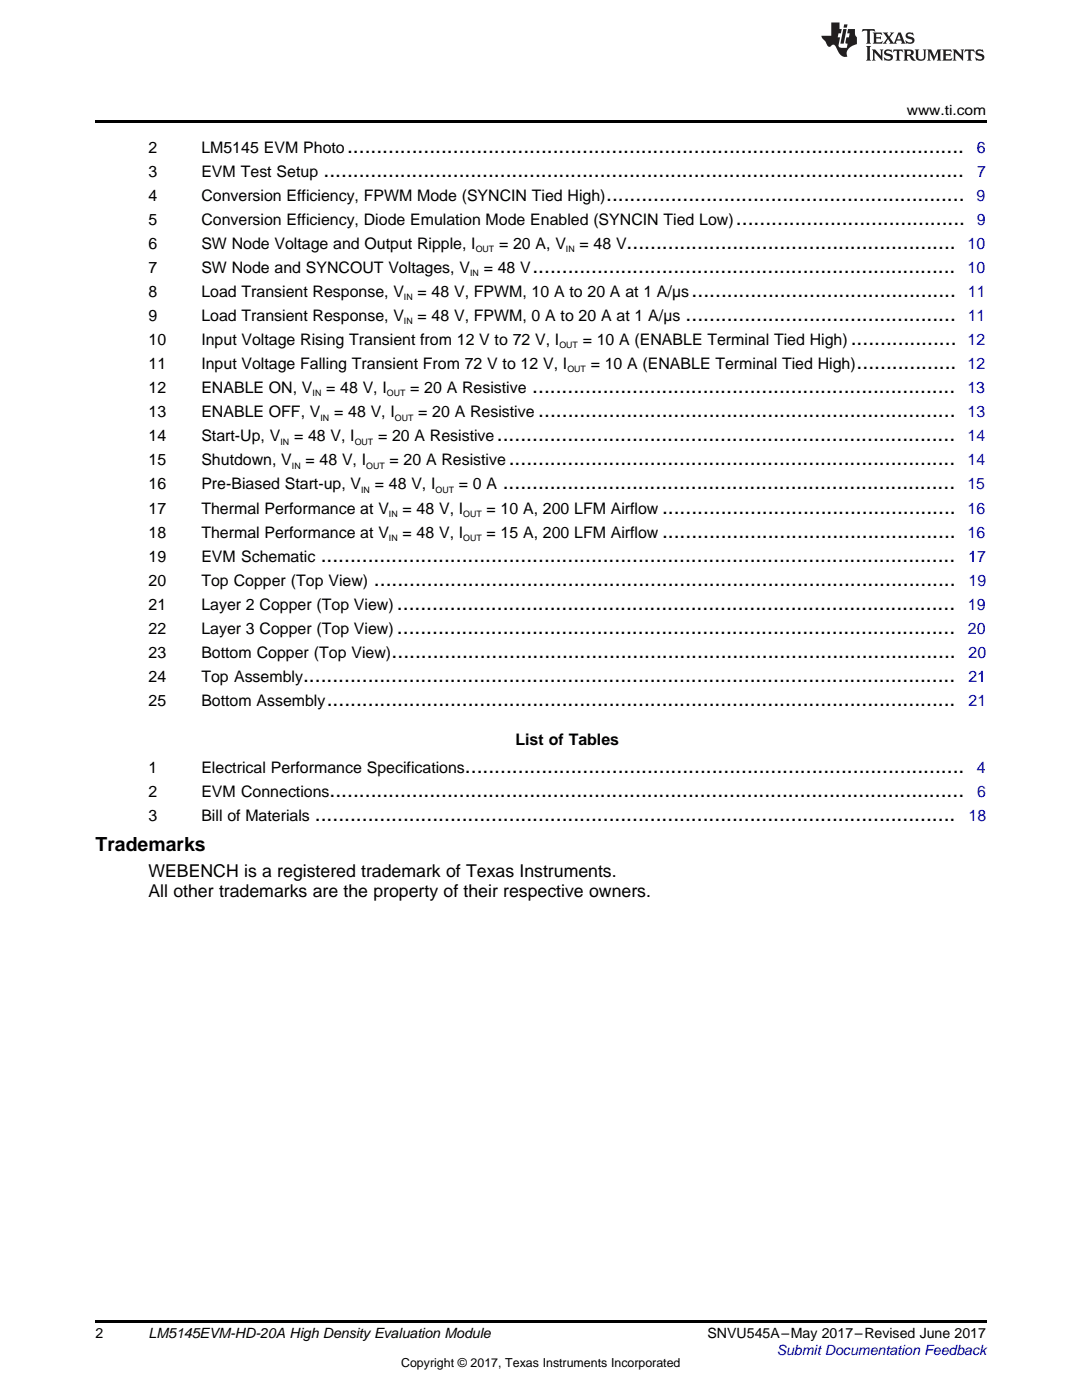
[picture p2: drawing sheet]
<svg xmlns="http://www.w3.org/2000/svg" width="216mm" height="279mm" viewBox="0 0 216 279" stroke-linecap="round" stroke-linejoin="round" font-family="sans-serif">
<defs><g id="words">
<g font-size="4.2">
<text x="64.6" y="35.3">.............................................................................................................</text>
<text x="69.3" y="30.5">.........................................................................................................</text>
<text x="120.9" y="40.1">.............................................................</text>
<text x="146.9" y="44.9">.......................................</text>
<text x="125" y="49.7">........................................................</text>
<text x="106.2" y="54.5">........................................................................</text>
<text x="138" y="59.3">.............................................</text>
<text x="136.8" y="64.1">..............................................</text>
<text x="169.8" y="68.9">..................</text>
<text x="170.9" y="73.7">.................</text>
<text x="106.2" y="78.5">........................................................................</text>
<text x="107.4" y="83.3">.......................................................................</text>
<text x="99.1" y="88.1">..............................................................................</text>
<text x="101.5" y="92.9">............................................................................</text>
<text x="100.3" y="97.7">.............................................................................</text>
<text x="132.1" y="102.5">..................................................</text>
<text x="132.1" y="107.3">..................................................</text>
<text x="64" y="112.1">............................................................................................................</text>
<text x="74.6" y="116.9">...................................................................................................</text>
<text x="79.2" y="121.7">...............................................................................................</text>
<text x="78.1" y="131.3">................................................................................................</text>
<text x="79.2" y="126.5">...............................................................................................</text>
<text x="60.5" y="136.1">...............................................................................................................</text>
<text x="65.2" y="140.9">...........................................................................................................</text>
<text x="92.8" y="154.3">.....................................................................................</text>
<text x="65.8" y="159.1">............................................................................................................</text>
<text x="62.8" y="163.9">.............................................................................................................</text>
</g>
<text font-size="3.9" x="19" y="169.9">Trademarks</text>
<g font-size="3.5">
<text x="29.6" y="175.1">WEBENCH is a registered trademark of Texas Instruments.</text>
<text x="29.6" y="179">All other trademarks are the property of their respective owners.</text>
</g>
<g font-size="3.2">
<text x="29.6" y="30.5">2</text>
<text x="29.6" y="35.3">3</text>
<text x="40.2" y="30.5">LM5145 EVM Photo</text>
<text x="40.2" y="35.3">EVM Test Setup</text>
<text x="29.6" y="40.1">4</text>
<text x="40.2" y="40.1">Conversion Efficiency, FPWM Mode (SYNCIN Tied High)</text>
<text x="29.6" y="44.9">5</text>
<text x="40.2" y="44.9">Conversion Efficiency, Diode Emulation Mode Enabled (SYNCIN Tied Low)</text>
<text x="29.6" y="49.7">6</text>
<text x="40.2" y="49.7">SW Node Voltage and Output Ripple, I</text>
<text x="99.6" y="49.7">= 20 A, V</text>
<text x="115.6" y="49.7">= 48 V</text>
<text x="29.6" y="54.5">7</text>
<text x="29.6" y="59.3">8</text>
<text x="40.2" y="54.5">SW Node and SYNCOUT Voltages, V</text>
<text x="40.2" y="59.3">Load Transient Response, V</text>
<text x="83.3" y="59.3">= 48 V, FPWM, 10 A to 20 A at 1 A/µs</text>
<text x="96.5" y="54.5">= 48 V</text>
<text x="29.6" y="64.1">9</text>
<text x="40.2" y="64.1">Load Transient Response, V</text>
<text x="83.3" y="64.1">= 48 V, FPWM, 0 A to 20 A at 1 A/µs</text>
<text x="29.6" y="68.9">10</text>
<text x="40.2" y="68.9">Input Voltage Rising Transient from 12 V to 72 V, I</text>
<text x="116.3" y="68.9">= 10 A (ENABLE Terminal Tied High)</text>
<text x="29.6" y="73.7">11</text>
<text x="40.2" y="73.7">Input Voltage Falling Transient From 72 V to 12 V, I</text>
<text x="117.9" y="73.7">= 10 A (ENABLE Terminal Tied High)</text>
<text x="29.6" y="78.5">12</text>
<text x="29.6" y="83.3">13</text>
<text x="40.2" y="78.5">ENABLE ON, V</text>
<text x="40.2" y="83.3">ENABLE OFF, V</text>
<text x="65.1" y="78.5">= 48 V, I</text>
<text x="66.7" y="83.3">= 48 V, I</text>
<text x="81.8" y="78.5">= 20 A Resistive</text>
<text x="83.4" y="83.3">= 20 A Resistive</text>
<text x="29.6" y="88.1">14</text>
<text x="40.2" y="88.1">Start-Up, V</text>
<text x="58.7" y="88.1">= 48 V, I</text>
<text x="75.4" y="88.1">= 20 A Resistive</text>
<text x="29.6" y="92.9">15</text>
<text x="40.2" y="92.9">Shutdown, V</text>
<text x="61" y="92.9">= 48 V, I</text>
<text x="77.7" y="92.9">= 20 A Resistive</text>
<text x="29.6" y="97.7">16</text>
<text x="40.2" y="97.7">Pre-Biased Start-up, V</text>
<text x="74.8" y="97.7">= 48 V, I</text>
<text x="91.6" y="97.7">= 0 A</text>
<text x="29.6" y="102.5">17</text>
<text x="29.6" y="107.3">18</text>
<text x="40.2" y="102.5">Thermal Performance at V</text>
<text x="40.2" y="107.3">Thermal Performance at V</text>
<text x="80.3" y="102.5">= 48 V, I</text>
<text x="80.3" y="107.3">= 48 V, I</text>
<text x="97.1" y="102.5">= 10 A, 200 LFM Airflow</text>
<text x="97.1" y="107.3">= 15 A, 200 LFM Airflow</text>
<text x="29.6" y="112.1">19</text>
<text x="40.2" y="112.1">EVM Schematic</text>
<text x="29.6" y="116.9">20</text>
<text x="40.2" y="116.9">Top Copper (Top View)</text>
<text x="29.6" y="121.7">21</text>
<text x="40.2" y="121.7">Layer 2 Copper (Top View)</text>
<text x="29.6" y="126.5">22</text>
<text x="29.6" y="131.3">23</text>
<text x="40.2" y="126.5">Layer 3 Copper (Top View)</text>
<text x="40.2" y="131.3">Bottom Copper (Top View)</text>
<text x="29.6" y="136.1">24</text>
<text x="40.2" y="136.1">Top Assembly</text>
<text x="29.6" y="140.9">25</text>
<text x="40.2" y="140.9">Bottom Assembly</text>
<text x="102.9" y="148.7">List of Tables</text>
<text x="29.6" y="154.3">1</text>
<text x="40.2" y="154.3">Electrical Performance Specifications</text>
<text x="29.6" y="159.1">2</text>
<text x="40.2" y="159.1">EVM Connections</text>
<text x="29.6" y="163.9">3</text>
<text x="40.2" y="163.9">Bill of Materials</text>
</g>
<g font-size="3.2" fill="#00f">
<text x="194.9" y="30.5">6</text>
<text x="195" y="35.3">7</text>
<text x="194.9" y="40.1">9</text>
<text x="194.9" y="44.9">9</text>
<text x="193.1" y="49.7">10</text>
<text x="193.1" y="54.5">10</text>
<text x="193.1" y="59.3">11</text>
<text x="193.1" y="64.1">11</text>
<text x="193.1" y="68.9">12</text>
<text x="193.1" y="73.7">12</text>
<text x="193" y="78.5">13</text>
<text x="193.1" y="83.3">13</text>
<text x="193.1" y="88.1">14</text>
<text x="193.1" y="92.9">14</text>
<text x="193" y="97.7">15</text>
<text x="193.1" y="102.5">16</text>
<text x="193.1" y="107.3">16</text>
<text x="193.2" y="112.1">17</text>
<text x="193.3" y="116.9">19</text>
<text x="193.1" y="121.7">19</text>
<text x="193.1" y="126.5">20</text>
<text x="193.3" y="131.3">20</text>
<text x="193.2" y="136.1">21</text>
<text x="193.3" y="140.9">21</text>
<text x="194.9" y="154.3">4</text>
<text x="195" y="159.1">6</text>
<text x="193.3" y="163.9">18</text>
</g>
<g font-size="2.8">
<text x="180.9" y="23">www.ti.com</text>
<text x="19" y="267">2</text>
<text x="29.6" y="267.1">LM5145EVM-HD-20A High Density Evaluation Module</text>
<text x="141.2" y="267.1">SNVU545A–May 2017–Revised June 2017</text>
</g>
<text font-size="2.8" fill="#00f" x="155" y="270.4">Submit Documentation Feedback</text>
<text font-size="2.5" x="80" y="272.7">Copyright © 2017, Texas Instruments Incorporated</text>
<g font-size="1.8">
<text x="94.9" y="50.3">OUT</text>
<text x="112.9" y="50.3">IN</text>
<text x="80.6" y="59.9">IN</text>
<text x="93.8" y="55.1">IN</text>
<text x="80.6" y="64.7">IN</text>
<text x="111.6" y="69.5">OUT</text>
<text x="113.2" y="74.3">OUT</text>
<text x="62.4" y="79.1">IN</text>
<text x="64" y="83.9">IN</text>
<text x="77.2" y="79.1">OUT</text>
<text x="78.8" y="83.9">OUT</text>
<text x="56" y="88.7">IN</text>
<text x="70.8" y="88.7">OUT</text>
<text x="58.2" y="93.5">IN</text>
<text x="73.1" y="93.5">OUT</text>
<text x="72.1" y="98.3">IN</text>
<text x="86.9" y="98.3">OUT</text>
<text x="77.6" y="103.1">IN</text>
<text x="77.6" y="107.9">IN</text>
<text x="92.4" y="103.1">OUT</text>
<text x="92.4" y="107.9">OUT</text>
</g>
</g></defs>
<path d="M19 24h177.8v.6h-177.8zM19 263.5h177.8v.6h-177.8z" fill="#000"/>
<g fill="#231f20">
<path d="M172.1 5.8l-.1 .6 .5-.3h.5v.2v2.1l-.2 .3h1l-.2-.3v-2.1v-.2h.6l.4 .3-.1-.6zM174.1 6.5l.3 .4v1.5l-.3 .3h1.9l.1-.5a1.04 1.04 0 0 1-1.3 .1v-.6h.6l.4 .2v-.7l-.4 .2h-.6l.1-.6h.7l.4 .2-.1-.5zM176.1 6.5l.9 1.1-.9 1.1h.8l-.1-.2 .4-.7 .4 .7-.2 .2h1.6l-.2-.2 .1-.4h.9l.2 .4-.2 .2h.9l-.2-.3-.8-1.9h-.5l-.9 2.1-.7-1.1 .8-1h-.8l.1 .3-.3 .5-.4-.6 .2-.2zM179.4 6.9l.3 .9h-.7zM180.9 6.6a.63 .63 0 0 0-.2 .7 .63 .63 0 0 0 .6 .4l.6 .2 .1 .2a.75 .75 0 0 1-.7 .4 .75 .75 0 0 1-.6-.5l.1 .7 .2-.1a1.11 1.11 0 0 0 1.5-.5 1.13 1.13 0 0 0-1.3-.9l-.1-.3a1.04 1.04 0 0 1 1.2 .2l-.1-.6-.2 .1-.5-.1zM172.8 9.2l.3 .3v2.2l-.3 .4h1l-.2-.4v-2.2l.2-.3zM174 9.9l.2 .3v1.5l-.2 .4h.7l-.2-.4v-1.3l1.6 1.7v-1.9l.2-.3h-.7l.2 .3v.9l-1.2-1.2zM176.6 10a.62 .62 0 0 0-.2 .7 .62 .62 0 0 0 .6 .4l.6 .2 .1 .2a.76 .76 0 0 1-.7 .4 .76 .76 0 0 1-.6-.5l.1 .7 .1-.1a1.11 1.11 0 0 0 1.6-.6 1.13 1.13 0 0 0-1.3-.8l-.1-.3a1.04 1.04 0 0 1 1.2 .1l-.1-.5-.2 .1-.5-.2zM178.3 9.9l-.1 .6a.61 .61 0 0 1 .7-.3v1.5l-.2 .4h1l-.3-.4v-1.5a.63 .63 0 0 1 .8 .3l-.1-.6zM180.3 9.9l.2 .3v1.5l-.2 .4h.9l-.2-.2v-.7l.6 .2a.76 .76 0 0 0 1.1 .6l-1-.9a.58 .58 0 0 0 .6-.6 .58 .58 0 0 0-.5-.6zM181 10.2l.1-.1a.45 .45 0 0 1 .6 .1 .45 .45 0 0 1 .1 .5l-.8 .2zM182.5 9.9l.2 .2a2.17 2.17 0 0 0 .4 1.9 .99 .99 0 0 0 1.6-.7v-1.1l.2-.3h-.8l.2 .2a1.92 1.92 0 0 1-.2 1.7 .6 .6 0 0 1-.9-.5v-1.1l.2-.3zM185 9.9l.2 .3v1.5l-.2 .4h.7l-.2-.4v-1.4l.8 1.8 .8-1.8v1.4l-.2 .4h1l-.3-.4v-1.5l.3-.3h-.8l-.7 1.4-.6-1.4zM188 9.9l.2 .3v1.5l-.2 .4h1.8l.2-.6a1.04 1.04 0 0 1-1.3 .2v-.6h.6l.4 .1v-.6l-.4 .2h-.6l.1-.6h.7l.4 .2-.1-.5zM190.1 9.9l.2 .3v1.5l-.2 .4h.7l-.2-.4v-1.3l1.6 1.7v-1.9l.2-.3h-.7l.2 .3v.9l-1.1-1.2zM192.6 9.9l-.1 .6a.61 .61 0 0 1 .7-.3v1.5l-.2 .4h.9l-.2-.4v-1.5a.63 .63 0 0 1 .8 .3l-.2-.6zM194.9 10a.62 .62 0 0 0-.2 .7 .62 .62 0 0 0 .6 .4l.5 .2 .2 .2a.76 .76 0 0 1-.7 .4 .76 .76 0 0 1-.7-.5l.2 .7 .1-.1a1.11 1.11 0 0 0 1.5-.6 1.13 1.13 0 0 0-1.2-.8l-.1-.3a1.04 1.04 0 0 1 1.2 .1l-.2-.5-.2 .1-.5-.2z"/>
<path d="M165.9 4.5v2.6h-2l.1 .4 .8 .9a.91 .91 0 0 0 .9 .9 .56 .56 0 0 1 .5-.4 .56 .56 0 0 1 .5 .3l.4 .8a1.53 1.53 0 0 0 2 1.3 1.54 1.54 0 0 1 1-2.1l.9-.4-.1-1.4a1.52 1.52 0 0 1-.3-1.6h-1.4l-.2 .9h.5l-.1 .8h-.5l-.2 .9v.2l.4 .1-.1 .9a1.93 1.93 0 0 1-1.7-.3l.3-1.8h-.4l.1-.8h.5l.2-.9h-.5v-1.3zM168.3 5.8l-.6 2.9h.7l.5-2.9zM168.4 4.9l-.1 .6h.7l.1-.6z"/>
</g>
<use href="#words"/>
</svg>
